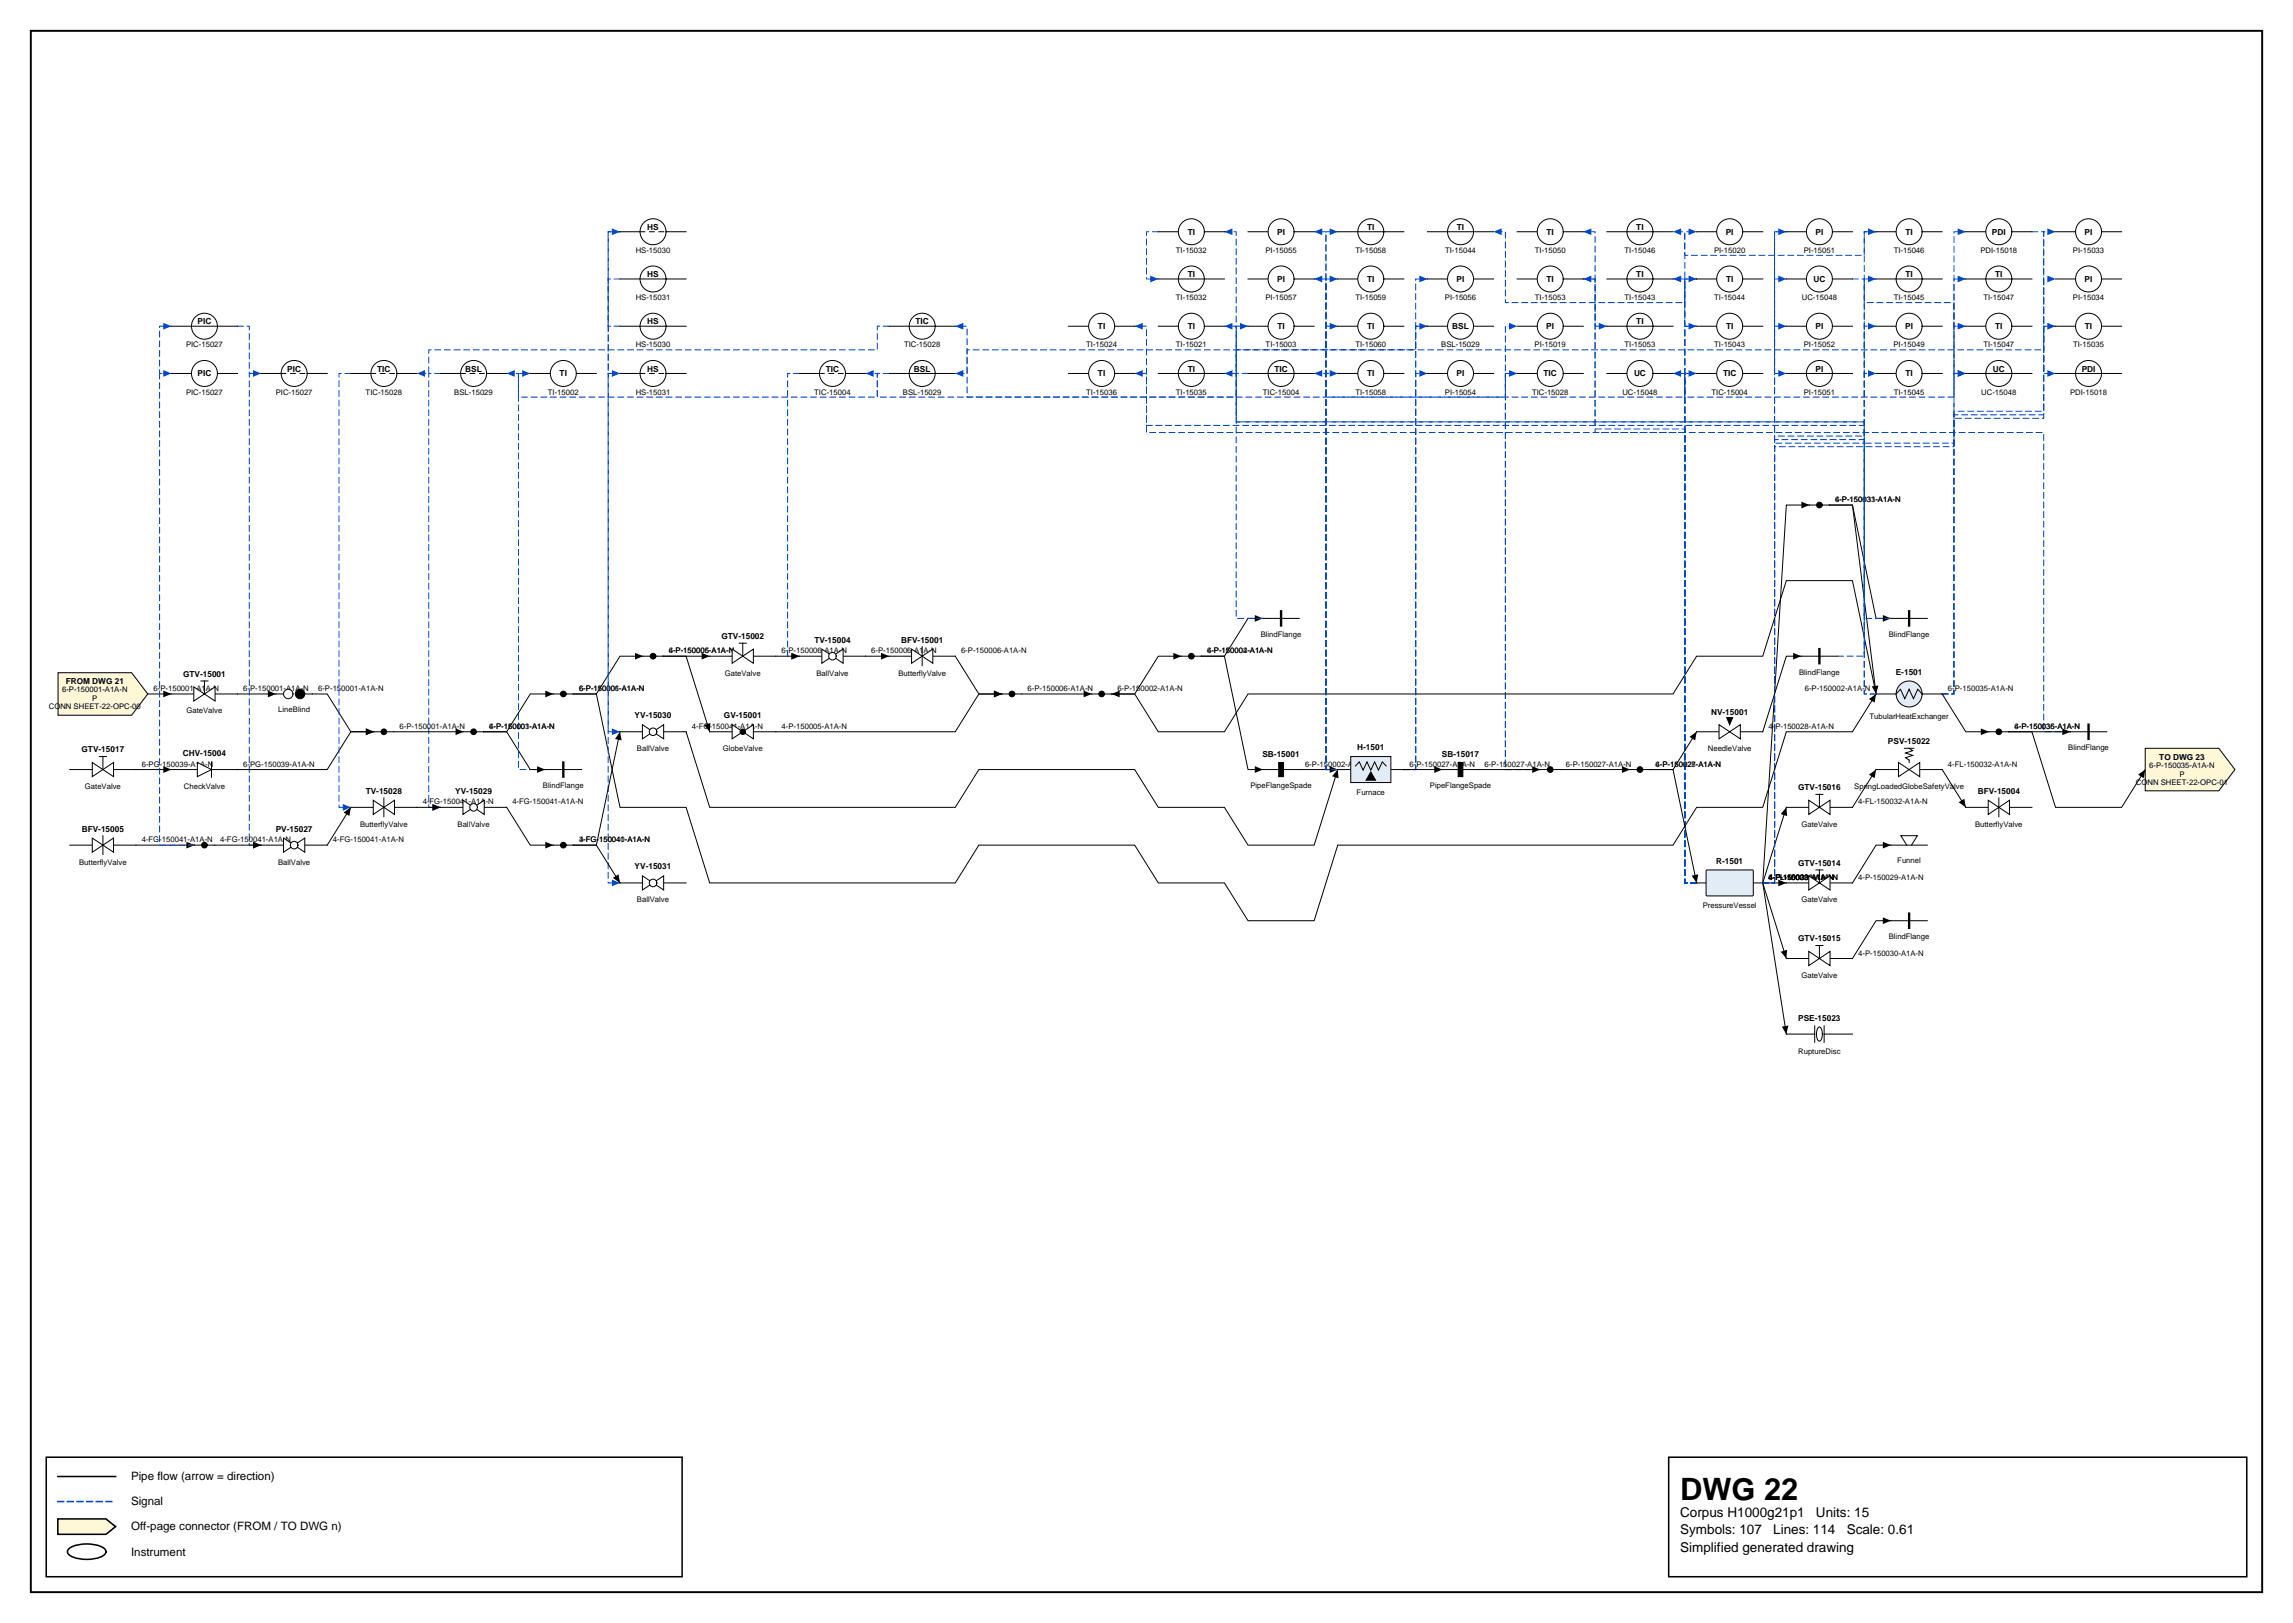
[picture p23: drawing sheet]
<svg xmlns="http://www.w3.org/2000/svg" width="420mm" height="297mm" viewBox="0 0 420 297" stroke-linecap="round" stroke-linejoin="round" font-family="sans-serif">
<defs><g id="words">
<text font-size="5.6" x="307.6" y="274.5">DWG 22</text>
<g font-size="2.5">
<text x="307.6" y="277.6">Corpus H1000g21p1</text>
<text x="307.6" y="280.8">Symbols: 107</text>
<text x="324.6" y="280.8">Lines: 114</text>
<text x="332.5" y="277.6">Units: 15</text>
<text x="338.1" y="280.8">Scale: 0.61</text>
<text x="307.6" y="284">Simplified generated drawing</text>
</g>
<g font-size="2.1">
<text x="24" y="270.9">Pipe flow (arrow = direction)</text>
<text x="24" y="275.5">Signal</text>
<text x="24" y="280.1">Off-page connector (FROM / TO DWG n)</text>
<text x="24" y="284.7">Instrument</text>
</g>
<g font-size="1.5">
<text x="118.5" y="42.1">HS</text>
<text x="217.4" y="42.9">TI</text>
<text x="233.8" y="42.9">PI</text>
<text x="250.3" y="42.1">TI</text>
<text x="266.7" y="42.1">TI</text>
<text x="283.1" y="42.9">TI</text>
<text x="299.6" y="42.1">TI</text>
<text x="316" y="42.9">PI</text>
<text x="332.4" y="42.9">PI</text>
<text x="348.9" y="42.9">TI</text>
<text x="364.7" y="42.9">PDI</text>
<text x="381.7" y="42.9">PI</text>
<text x="118.5" y="50.7">HS</text>
<text x="217.4" y="50.7">TI</text>
<text x="233.8" y="51.6">PI</text>
<text x="250.3" y="51.6">TI</text>
<text x="266.7" y="51.6">PI</text>
<text x="283.1" y="51.6">TI</text>
<text x="299.6" y="50.7">TI</text>
<text x="316" y="51.6">TI</text>
<text x="332" y="51.6">UC</text>
<text x="348.9" y="50.7">TI</text>
<text x="365.3" y="50.7">TI</text>
<text x="381.7" y="51.6">PI</text>
<text x="36.2" y="59.4">PIC</text>
<text x="118.5" y="59.4">HS</text>
<text x="167.6" y="59.4">TIC</text>
<text x="299.6" y="59.4">TI</text>
<text x="201" y="60.2">TI</text>
<text x="217.4" y="60.2">TI</text>
<text x="233.9" y="60.2">TI</text>
<text x="250.3" y="60.2">TI</text>
<text x="265.9" y="60.2">BSL</text>
<text x="283.1" y="60.2">PI</text>
<text x="316" y="60.2">TI</text>
<text x="332.4" y="60.2">PI</text>
<text x="348.8" y="60.2">PI</text>
<text x="365.3" y="60.2">TI</text>
<text x="381.7" y="60.2">TI</text>
<text x="36.2" y="68.9">PIC</text>
<text x="52.6" y="68">PIC</text>
<text x="69.1" y="68">TIC</text>
<text x="85.2" y="68">BSL</text>
<text x="102.5" y="68.9">TI</text>
<text x="118.5" y="68">HS</text>
<text x="151.2" y="68">TIC</text>
<text x="167.3" y="68">BSL</text>
<text x="201" y="68.9">TI</text>
<text x="217.4" y="68">TI</text>
<text x="233.3" y="68">TIC</text>
<text x="250.3" y="68.9">TI</text>
<text x="266.7" y="68.9">PI</text>
<text x="282.6" y="68.9">TIC</text>
<text x="299.2" y="68.9">UC</text>
<text x="315.5" y="68.9">TIC</text>
<text x="332.4" y="68">PI</text>
<text x="348.9" y="68.9">TI</text>
<text x="364.9" y="68">UC</text>
<text x="381.1" y="68">PDI</text>
<text x="132.1" y="117">GTV-15002</text>
<text x="149.1" y="117.6">TV-15004</text>
<text x="165" y="117.6">BFV-15001</text>
<text x="12" y="125.2">FROM DWG 21</text>
<text x="33.5" y="123.9">GTV-15001</text>
<text x="347.1" y="123.5">E-1501</text>
<text x="116.2" y="131.5">YV-15030</text>
<text x="132.5" y="131.5">GV-15001</text>
<text x="313.3" y="130.8">NV-15001</text>
<text x="14.9" y="137.7">GTV-15017</text>
<text x="248.5" y="137.3">H-1501</text>
<text x="345.7" y="136.2">PSV-15022</text>
<text x="33.5" y="138.4">CHV-15004</text>
<text x="231.1" y="138.6">SB-15001</text>
<text x="264" y="138.6">SB-15017</text>
<text x="395.3" y="139">TO DWG 23</text>
<text x="67" y="145.3">TV-15028</text>
<text x="83.3" y="145.3">YV-15029</text>
<text x="329.2" y="144.6">GTV-15016</text>
<text x="362.1" y="145.3">BFV-15004</text>
<text x="15" y="152.2">BFV-15005</text>
<text x="50.5" y="152.2">PV-15027</text>
<text x="116.2" y="159.1">YV-15031</text>
<text x="314.2" y="158">R-1501</text>
<text x="329.2" y="158.5">GTV-15014</text>
<text x="329.2" y="172.3">GTV-15015</text>
<text x="329.2" y="186.8">PSE-15023</text>
</g>
<g font-size="1.4">
<text x="116.4" y="46.3">HS-15030</text>
<text x="215.3" y="46.3">TI-15032</text>
<text x="231.7" y="46.3">PI-15055</text>
<text x="248.1" y="46.3">TI-15058</text>
<text x="264.6" y="46.3">TI-15044</text>
<text x="281" y="46.3">TI-15050</text>
<text x="297.4" y="46.3">TI-15046</text>
<text x="313.8" y="46.3">PI-15020</text>
<text x="330.2" y="46.3">PI-15051</text>
<text x="346.7" y="46.3">TI-15046</text>
<text x="362.6" y="46.3">PDI-15018</text>
<text x="379.5" y="46.3">PI-15033</text>
<text x="116.4" y="54.9">HS-15031</text>
<text x="215.3" y="54.9">TI-15032</text>
<text x="231.7" y="54.9">PI-15057</text>
<text x="248.1" y="54.9">TI-15059</text>
<text x="264.5" y="54.9">PI-15056</text>
<text x="281" y="54.9">TI-15053</text>
<text x="297.4" y="54.9">TI-15043</text>
<text x="313.8" y="54.9">TI-15044</text>
<text x="329.9" y="54.9">UC-15048</text>
<text x="346.7" y="54.9">TI-15045</text>
<text x="363.1" y="54.9">TI-15047</text>
<text x="379.5" y="54.9">PI-15034</text>
<text x="34.1" y="63.6">PIC-15027</text>
<text x="116.4" y="63.6">HS-15030</text>
<text x="165.5" y="63.6">TIC-15028</text>
<text x="198.9" y="63.6">TI-15024</text>
<text x="215.3" y="63.6">TI-15021</text>
<text x="231.7" y="63.6">TI-15003</text>
<text x="248.1" y="63.6">TI-15060</text>
<text x="263.9" y="63.6">BSL-15029</text>
<text x="281" y="63.6">PI-15019</text>
<text x="297.4" y="63.6">TI-15053</text>
<text x="313.8" y="63.6">TI-15043</text>
<text x="330.2" y="63.6">PI-15052</text>
<text x="346.7" y="63.6">PI-15049</text>
<text x="363.1" y="63.6">TI-15047</text>
<text x="379.6" y="63.6">TI-15035</text>
<text x="34.1" y="72.2">PIC-15027</text>
<text x="50.5" y="72.2">PIC-15027</text>
<text x="66.9" y="72.2">TIC-15028</text>
<text x="83.2" y="72.2">BSL-15029</text>
<text x="100.3" y="72.2">TI-15002</text>
<text x="116.4" y="72.2">HS-15031</text>
<text x="149.1" y="72.2">TIC-15004</text>
<text x="165.3" y="72.2">BSL-15029</text>
<text x="198.9" y="72.2">TI-15036</text>
<text x="215.3" y="72.2">TI-15035</text>
<text x="231.2" y="72.2">TIC-15004</text>
<text x="248.1" y="72.2">TI-15058</text>
<text x="264.5" y="72.2">PI-15054</text>
<text x="280.5" y="72.2">TIC-15028</text>
<text x="297" y="72.2">UC-15048</text>
<text x="313.3" y="72.2">TIC-15004</text>
<text x="330.2" y="72.2">PI-15051</text>
<text x="346.7" y="72.2">TI-15045</text>
<text x="362.7" y="72.2">UC-15048</text>
<text x="379" y="72.2">PDI-15018</text>
<text x="336" y="91.9">6-P-150033-A1A-N</text>
<text x="336" y="91.9">4-P-150031-A1A-N</text>
<text x="122.4" y="119.6">4-P-150005-A1A-N</text>
<text x="122.4" y="119.6">6-P-150006-A1A-N</text>
<text x="143.1" y="119.6">6-P-150006-A1A-N</text>
<text x="159.5" y="119.6">6-P-150006-A1A-N</text>
<text x="175.9" y="119.6">6-P-150006-A1A-N</text>
<text x="221" y="119.6">6-P-150002-A1A-N</text>
<text x="221" y="119.6">4-P-150004-A1A-N</text>
<text x="230.8" y="116.5">BlindFlange</text>
<text x="345.8" y="116.5">BlindFlange</text>
<text x="132.7" y="123.7">GateValve</text>
<text x="149.5" y="123.7">BallValve</text>
<text x="164.5" y="123.7">ButterflyValve</text>
<text x="329.4" y="123.4">BlindFlange</text>
<text x="8.9" y="129.8">CONN SHEET-22-OPC-00</text>
<text x="11.4" y="126.7">6-P-150001-A1A-N</text>
<text x="16.9" y="128.3">P</text>
<text x="28.1" y="126.5">6-P-150001-A1A-N</text>
<text x="34.1" y="130.6">GateValve</text>
<text x="44.5" y="126.5">6-P-150001-A1A-N</text>
<text x="51" y="130.4">LineBlind</text>
<text x="58.2" y="126.5">6-P-150001-A1A-N</text>
<text x="106" y="126.5">6-P-150006-A1A-N</text>
<text x="106" y="126.5">6-P-150001-A1A-N</text>
<text x="188.1" y="126.5">6-P-150006-A1A-N</text>
<text x="204.6" y="126.5">6-P-150002-A1A-N</text>
<text x="330.4" y="126.5">6-P-150002-A1A-N</text>
<text x="342.3" y="131.7">TubularHeatExchanger</text>
<text x="356.6" y="126.5">6-P-150035-A1A-N</text>
<text x="73.2" y="133.4">6-P-150001-A1A-N</text>
<text x="89.6" y="133.4">6-P-150001-A1A-N</text>
<text x="89.6" y="133.4">4-P-150003-A1A-N</text>
<text x="116.6" y="137.5">BallValve</text>
<text x="126.7" y="133.4">4-FG-150041-A1A-N</text>
<text x="132.3" y="137.5">GlobeValve</text>
<text x="143.1" y="133.4">4-P-150005-A1A-N</text>
<text x="312.7" y="137.5">NeedleValve</text>
<text x="323.8" y="133.4">4-P-150028-A1A-N</text>
<text x="368.8" y="133.4">6-P-150035-A1A-N</text>
<text x="368.8" y="133.4">4-P-150036-A1A-N</text>
<text x="378.7" y="137.3">BlindFlange</text>
<text x="26" y="140.3">6-PG-150039-A1A-N</text>
<text x="44.5" y="140.3">6-PG-150039-A1A-N</text>
<text x="238.9" y="140.3">6-P-150002-A1A-N</text>
<text x="258.1" y="140.3">6-P-150027-A1A-N</text>
<text x="271.8" y="140.3">6-P-150027-A1A-N</text>
<text x="286.7" y="140.3">6-P-150027-A1A-N</text>
<text x="303.1" y="140.3">6-P-150027-A1A-N</text>
<text x="303.1" y="140.3">4-P-150028-A1A-N</text>
<text x="356.6" y="140.3">4-FL-150032-A1A-N</text>
<text x="391.1" y="143.7">CONN SHEET-22-OPC-01</text>
<text x="393.5" y="140.6">6-P-150035-A1A-N</text>
<text x="399" y="142.1">P</text>
<text x="15.5" y="144.4">GateValve</text>
<text x="33.7" y="144.4">CheckValve</text>
<text x="77.4" y="147.2">4-FG-150041-A1A-N</text>
<text x="93.8" y="147.2">4-FG-150041-A1A-N</text>
<text x="99.4" y="144.2">BlindFlange</text>
<text x="228.9" y="144.2">PipeFlangeSpade</text>
<text x="248.4" y="145.5">Furnace</text>
<text x="261.8" y="144.2">PipeFlangeSpade</text>
<text x="339.5" y="144.4">SpringLoadedGlobeSafetyValve</text>
<text x="340.2" y="147.2">4-FL-150032-A1A-N</text>
<text x="26" y="154.1">4-FG-150041-A1A-N</text>
<text x="40.3" y="154.1">4-FG-150041-A1A-N</text>
<text x="61" y="154.1">4-FG-150041-A1A-N</text>
<text x="65.9" y="151.3">ButterflyValve</text>
<text x="83.8" y="151.3">BallValve</text>
<text x="106" y="154.1">3-FG-150040-A1A-N</text>
<text x="106" y="154.1">4-FG-150041-A1A-N</text>
<text x="329.8" y="151.3">GateValve</text>
<text x="361.6" y="151.3">ButterflyValve</text>
<text x="14.5" y="158.2">ButterflyValve</text>
<text x="50.9" y="158.2">BallValve</text>
<text x="323.8" y="161.1">4-P-150029-A1A-N</text>
<text x="323.8" y="161.1">6-P-150033-A1A-N</text>
<text x="323.8" y="161.1">4-FL-150034-A1A-N</text>
<text x="323.8" y="161.1">4-FL-150032-A1A-N</text>
<text x="323.8" y="161.1">4-P-150030-A1A-N</text>
<text x="340.2" y="161.1">4-P-150029-A1A-N</text>
<text x="347.4" y="158">Funnel</text>
<text x="116.6" y="165.2">BallValve</text>
<text x="311.7" y="166.2">PressureVessel</text>
<text x="329.8" y="165.2">GateValve</text>
<text x="345.8" y="171.9">BlindFlange</text>
<text x="329.8" y="179">GateValve</text>
<text x="340.2" y="174.9">4-P-150030-A1A-N</text>
<text x="329.2" y="192.8">RuptureDisc</text>
</g>
</g></defs>
<path d="M5.6 5.6h408.6v285.8h-408.6z" fill="none" stroke="#000" stroke-width=".35"/>
<path d="M8.5 266.7h116.4v21.9h-116.4zM10.6 270.2h10.6M305.5 266.7h105.8v21.9h-105.8z" fill="none" stroke="#000" stroke-width=".28"/>
<path d="M10.6 274.8h10.6" fill="none" stroke="#0046c8" stroke-width=".28" stroke-dasharray="1.1 .7"/>
<path d="M10.6 278h8.8l1.8 1.4-1.8 1.4h-8.8z" fill="#fff7d6" stroke="#000" stroke-width=".28"/>
<path d="M12.7 283.4a6.7 6.7 0 0 1 6.3 0 .72 .72 0 0 1 0 1.2 6.7 6.7 0 0 1-6.3 0 .72 .72 0 0 1 0-1.2z" fill="none" stroke="#000" stroke-width=".28"/>
<path d="M244.9 68.4h-2.1v-26h2.1" fill="none" stroke="#0046c8" stroke-width=".18" stroke-dasharray="1.1 .7"/>
<path d="M243.4 41.8l1.5 .6-1.5 .6z" fill="#0046c8"/>
<path d="M310.6 68.4h-2.1v4.3h-65.7v-4.3h-2.2" fill="none" stroke="#0046c8" stroke-width=".18" stroke-dasharray="1.1 .7"/>
<path d="M240.6 68.4l1.5-.7v1.3z" fill="#0046c8"/>
<path d="M376.3 59.7h-2.1v4.3h-147.9v4.4h-2.1" fill="none" stroke="#0046c8" stroke-width=".18" stroke-dasharray="1.1 .7"/>
<path d="M224.2 68.4l1.5-.7v1.3z" fill="#0046c8"/>
<path d="M310.6 59.7h-2.1v-8.6h-2.2" fill="none" stroke="#0046c8" stroke-width=".18" stroke-dasharray="1.1 .7"/>
<path d="M306.3 51.1l1.5-.7v1.3z" fill="#0046c8"/>
<path d="M310.6 161.6h-2.1v-93.2h2.1" fill="none" stroke="#0046c8" stroke-width=".18" stroke-dasharray="1.1 .7"/>
<path d="M309.1 67.7l1.5 .7-1.5 .6z" fill="#0046c8"/>
<path d="M310.6 161.6h-2.1v-101.9h2.1" fill="none" stroke="#0046c8" stroke-width=".18" stroke-dasharray="1.1 .7"/>
<path d="M309.1 59.1l1.5 .6-1.5 .6z" fill="#0046c8"/>
<path d="M310.6 161.6h-2.1v-110.5h2.1" fill="none" stroke="#0046c8" stroke-width=".18" stroke-dasharray="1.1 .7"/>
<path d="M309.1 50.4l1.5 .7-1.5 .6z" fill="#0046c8"/>
<path d="M322.7 161.6h4.3" fill="none" stroke="#000" stroke-width=".18"/>
<path d="M325.6 161l1.4 .6-1.4 .6z" fill="#000"/>
<path d="M310.6 161.6h-2.1v-119.2h2.1" fill="none" stroke="#0046c8" stroke-width=".18" stroke-dasharray="1.1 .7"/>
<path d="M309.1 41.8l1.5 .6-1.5 .6z" fill="#0046c8"/>
<path d="M331.3 92.4h-4.3l-4.3 69.2" fill="none" stroke="#000" stroke-width=".18"/>
<path d="M329.8 91.8l1.5 .6-1.5 .6z" fill="#000"/>
<path d="M310.6 161.6h-2.1v-93.2h-2.2" fill="none" stroke="#0046c8" stroke-width=".18" stroke-dasharray="1.1 .7"/>
<path d="M306.3 68.4l1.5-.7v1.3z" fill="#0046c8"/>
<path d="M322.7 161.6l4.3 27.7" fill="none" stroke="#000" stroke-width=".18"/>
<path d="M326.2 187.9l1.2-.2-.4 1.6z" fill="#000"/>
<path d="M322.7 161.6h2.2v-101.9h2.1" fill="none" stroke="#0046c8" stroke-width=".18" stroke-dasharray="1.1 .7"/>
<path d="M325.6 59.1l1.4 .6-1.4 .6z" fill="#0046c8"/>
<path d="M322.7 161.6h2.2v-110.5h2.1" fill="none" stroke="#0046c8" stroke-width=".18" stroke-dasharray="1.1 .7"/>
<path d="M325.6 50.4l1.4 .7-1.4 .6z" fill="#0046c8"/>
<path d="M322.7 161.6h2.2v-119.2h2.1" fill="none" stroke="#0046c8" stroke-width=".18" stroke-dasharray="1.1 .7"/>
<path d="M325.6 41.8l1.4 .6-1.4 .6z" fill="#0046c8"/>
<path d="M310.6 161.6h-2.1v-83.1h-16.5v-27.4h-2.1" fill="none" stroke="#0046c8" stroke-width=".18" stroke-dasharray="1.1 .7"/>
<path d="M289.9 51.1l1.5-.7v1.3z" fill="#0046c8"/>
<path d="M310.6 161.6h-2.1v-82.4h-16.5v-36.8h-2.1" fill="none" stroke="#0046c8" stroke-width=".18" stroke-dasharray="1.1 .7"/>
<path d="M289.9 42.4l1.5-.6v1.2z" fill="#0046c8"/>
<path d="M327 147.8l-4.3 13.8" fill="none" stroke="#000" stroke-width=".18"/>
<path d="M327 147.8l.2 1.6-1.2-.4z" fill="#000"/>
<path d="M322.7 161.6h2.2v-81.8h16.4v-11.4h2.2" fill="none" stroke="#0046c8" stroke-width=".18" stroke-dasharray="1.1 .7"/>
<path d="M342 67.7l1.5 .7-1.5 .6z" fill="#0046c8"/>
<path d="M322.7 161.6h2.2v-81.1h16.4v-20.8h2.2" fill="none" stroke="#0046c8" stroke-width=".18" stroke-dasharray="1.1 .7"/>
<path d="M342 59.1l1.5 .6-1.5 .6z" fill="#0046c8"/>
<path d="M322.7 161.6h2.2v-80.5h16.4v-38.7h2.2" fill="none" stroke="#0046c8" stroke-width=".18" stroke-dasharray="1.1 .7"/>
<path d="M342 41.8l1.5 .6-1.5 .6z" fill="#0046c8"/>
<path d="M322.7 161.6l4.3 13.8" fill="none" stroke="#000" stroke-width=".18"/>
<path d="M326 174.2l1.2-.4-.2 1.6z" fill="#000"/>
<path d="M322.7 161.6h2.2v-79.9h32.8v-22h2.2" fill="none" stroke="#0046c8" stroke-width=".18" stroke-dasharray="1.1 .7"/>
<path d="M358.4 59.1l1.5 .6-1.5 .6z" fill="#0046c8"/>
<path d="M57.2 127h2.7l4.3 6.9h4.3" fill="none" stroke="#000" stroke-width=".18"/>
<path d="M67 133.3l1.5 .6-1.5 .6z" fill="#000"/>
<path d="M310.6 51.1h-2.1v4.3h-32.9v-13h-2.2" fill="none" stroke="#0046c8" stroke-width=".18" stroke-dasharray="1.1 .7"/>
<path d="M273.4 42.4l1.5-.6v1.2z" fill="#0046c8"/>
<path d="M146.4 68.4h-2.2v51.7h2.2" fill="none" stroke="#0046c8" stroke-width=".18" stroke-dasharray="1.1 .7"/>
<path d="M144.9 119.5l1.5 .6-1.5 .6z" fill="#0046c8"/>
<path d="M346.2 113.2h-2.7l-4.4-20.8h-4.2h4.2l4.4 34.6M27.1 127h4.3M43.5 127h7M174.9 120.1l4.3 6.9h4.2h-4.2l-4.3 6.9h-32.9M346.2 154.7h-2.7l-4.4 6.9" fill="none" stroke="#000" stroke-width=".18"/>
<path d="M344.7 112.6l1.5 .6-1.5 .6zM29.9 126.4l1.5 .6-1.5 .6zM49 126.4l1.5 .6-1.5 .6zM182 126.4l1.4 .6-1.4 .6zM342.7 125.6l1.2-.1-.4 1.5zM344.7 154.1l1.5 .6-1.5 .6z" fill="#000"/>
<path d="M306.3 68.4h2.2v4.3h49.2v-4.3h2.2" fill="none" stroke="#0046c8" stroke-width=".18" stroke-dasharray="1.1 .7"/>
<path d="M358.4 67.7l1.5 .7-1.5 .6z" fill="#0046c8"/>
<path d="M285.6 140.8h12.8" fill="none" stroke="#000" stroke-width=".18"/>
<path d="M297 140.2l1.4 .6-1.4 .7z" fill="#000"/>
<path d="M282 140.8h-6.4v-72.4h2.2" fill="none" stroke="#0046c8" stroke-width=".18" stroke-dasharray="1.1 .7"/>
<path d="M276.3 67.7l1.5 .7-1.5 .6z" fill="#0046c8"/>
<path d="M282 140.8h-6.4v-81.1h2.2" fill="none" stroke="#0046c8" stroke-width=".18" stroke-dasharray="1.1 .7"/>
<path d="M276.3 59.1l1.5 .6-1.5 .6z" fill="#0046c8"/>
<path d="M117.7 120.1h-4.2l-4.3 6.9h-4.3h4.3l4.3 20.8h12.1l4.3 13.8h45l4.3-6.9h28.5l4.4 6.9h12.1l4.3 6.9h12.1l4.3-13.8h61.4l4.3-6.9h12.1l4.3-13.9h12.1l4.4-6.9M64.2 147.8l-4.3 6.9" fill="none" stroke="#000" stroke-width=".18"/>
<path d="M116.3 119.5l1.4 .6-1.4 .6zM342.2 127.9l1.3-.9-.3 1.6zM62.9 148.7l1.3-.9-.2 1.5z" fill="#000"/>
<path d="M80.7 68.4h-2.2v79.4h2.2" fill="none" stroke="#0046c8" stroke-width=".18" stroke-dasharray="1.1 .7"/>
<path d="M79.2 147.1l1.5 .7-1.5 .6z" fill="#0046c8"/>
<path d="M162.8 68.4h-2.2v4.3h-65.7v-4.3h-2.1" fill="none" stroke="#0046c8" stroke-width=".18" stroke-dasharray="1.1 .7"/>
<path d="M92.8 68.4l1.4-.7v1.3z" fill="#0046c8"/>
<path d="M228.5 68.4h-2.2v4.3h-65.7v-4.3h-2.1" fill="none" stroke="#0046c8" stroke-width=".18" stroke-dasharray="1.1 .7"/>
<path d="M158.5 68.4l1.4-.7v1.3z" fill="#0046c8"/>
<path d="M310.6 133.9l-4.3 6.9h-4.2h4.2l4.3 20.8" fill="none" stroke="#000" stroke-width=".18"/>
<path d="M309.3 134.9l1.3-1-.2 1.6zM309.7 160.3l1.2-.3-.3 1.6z" fill="#000"/>
<path d="M113.5 68.4h-2.2v93.2h2.2" fill="none" stroke="#0046c8" stroke-width=".18" stroke-dasharray="1.1 .7"/>
<path d="M112 161l1.5 .6-1.5 .6z" fill="#0046c8"/>
<path d="M47.8 68.4h-2.2v86.3h2.2" fill="none" stroke="#0046c8" stroke-width=".18" stroke-dasharray="1.1 .7"/>
<path d="M46.3 154.1l1.5 .6-1.5 .6z" fill="#0046c8"/>
<path d="M72.1 133.9h12.8M129.9 120.1h-8.5h4.2l4.3 13.8" fill="none" stroke="#000" stroke-width=".18"/>
<path d="M83.4 133.3l1.5 .6-1.5 .6zM128.9 132.7l1.2-.4-.2 1.6zM128.5 119.5l1.4 .6-1.4 .6z" fill="#000"/>
<path d="M43.5 59.7h2.1v8.7h2.2" fill="none" stroke="#0046c8" stroke-width=".18" stroke-dasharray="1.1 .7"/>
<path d="M46.3 67.7l1.5 .7-1.5 .6z" fill="#0046c8"/>
<path d="M231.2 113.2h-2.7l-4.3 6.9h-4.3h4.3l4.3 20.7h2.7" fill="none" stroke="#000" stroke-width=".18"/>
<path d="M229.7 112.6l1.5 .6-1.5 .6zM229.7 140.2l1.5 .6-1.5 .7z" fill="#000"/>
<path d="M339.1 51.1h2.2v4.3h16.4v13h2.2" fill="none" stroke="#0046c8" stroke-width=".18" stroke-dasharray="1.1 .7"/>
<path d="M358.4 67.7l1.5 .7-1.5 .6z" fill="#0046c8"/>
<path d="M187.1 127h12.8M24.9 154.7h10.7" fill="none" stroke="#000" stroke-width=".18"/>
<path d="M198.4 126.4l1.5 .6-1.5 .6zM34.1 154.1l1.5 .6-1.5 .6z" fill="#000"/>
<path d="M372 42.4h2.2v26h2.1" fill="none" stroke="#0046c8" stroke-width=".18" stroke-dasharray="1.1 .7"/>
<path d="M374.8 67.7l1.5 .7-1.5 .6z" fill="#0046c8"/>
<path d="M277.8 68.4h-2.2v4.3h-98.5v-13h-2.2" fill="none" stroke="#0046c8" stroke-width=".18" stroke-dasharray="1.1 .7"/>
<path d="M174.9 59.7l1.5-.6v1.2z" fill="#0046c8"/>
<path d="M125.6 133.9l4.3 13.9h45l4.3-7h28.5l4.4 7h12.1l4.3 6.9h12.1l4.3-13.9M216.3 120.1h-4.2l-4.4 6.9h-4.2M355.6 140.8l4.3 7" fill="none" stroke="#000" stroke-width=".18"/>
<path d="M214.8 119.5l1.5 .6-1.5 .6zM244.9 140.8l.2 1.6-1.2-.3zM358.6 146.8l1-.6 .3 1.6z" fill="#000"/>
<path d="M327 42.4h-2.1v26h2.1" fill="none" stroke="#0046c8" stroke-width=".18" stroke-dasharray="1.1 .7"/>
<path d="M325.6 67.7l1.4 .7-1.4 .6z" fill="#0046c8"/>
<path d="M113.5 59.7h-2.2v-17.3h2.2" fill="none" stroke="#0046c8" stroke-width=".18" stroke-dasharray="1.1 .7"/>
<path d="M112 41.8l1.5 .6-1.5 .6z" fill="#0046c8"/>
<path d="M289.9 51.1h2.1v8.6h2.2" fill="none" stroke="#0046c8" stroke-width=".18" stroke-dasharray="1.1 .7"/>
<path d="M292.7 59.1l1.5 .6-1.5 .6z" fill="#0046c8"/>
<path d="M355.6 127h2.1v-51.7h16.5v-15.6h2.1" fill="none" stroke="#0046c8" stroke-width=".18" stroke-dasharray="1.1 .7"/>
<path d="M374.8 59.1l1.5 .6-1.5 .6z" fill="#0046c8"/>
<path d="M355.6 127h2.1v-51.1h16.5v-24.8h2.1" fill="none" stroke="#0046c8" stroke-width=".18" stroke-dasharray="1.1 .7"/>
<path d="M374.8 50.4l1.5 .7-1.5 .6z" fill="#0046c8"/>
<path d="M355.6 127h2.1v-50.4h16.5v-34.2h2.1" fill="none" stroke="#0046c8" stroke-width=".18" stroke-dasharray="1.1 .7"/>
<path d="M374.8 41.8l1.5 .6-1.5 .6z" fill="#0046c8"/>
<path d="M203.5 127h4.2l4.4 6.9h12.1l4.3-6.9h77.8l4.3-6.9h12.1l4.3-13.8h12.1l4.4 20.7" fill="none" stroke="#000" stroke-width=".18"/>
<path d="M203.5 127l1.5-.6v1.2z" fill="#000"/>
<path d="M343.5 127h-2.2v-49.8h-115v-34.8h-2.1" fill="none" stroke="#0046c8" stroke-width=".18" stroke-dasharray="1.1 .7"/>
<path d="M224.2 42.4l1.5-.6v1.2z" fill="#0046c8"/>
<path d="M355.6 127l4.3 6.9h4.2" fill="none" stroke="#000" stroke-width=".18"/>
<path d="M362.7 133.3l1.4 .6-1.4 .6z" fill="#000"/>
<path d="M343.5 127h-2.2v-49.1h-131.4v-9.5h-2.2" fill="none" stroke="#0046c8" stroke-width=".18" stroke-dasharray="1.1 .7"/>
<path d="M207.7 68.4l1.5-.7v1.3z" fill="#0046c8"/>
<path d="M68.5 133.9h-4.3l-4.3 6.9h-16.4M158.5 120.1h4.3M24.9 140.8h6.5M76.3 147.8h4.4M343.5 140.8l-4.4 7" fill="none" stroke="#000" stroke-width=".18"/>
<path d="M67 133.3l1.5 .6-1.5 .6zM161.3 119.5l1.5 .6-1.5 .6zM29.9 140.2l1.5 .6-1.5 .7zM79.2 147.1l1.5 .7-1.5 .6zM342.2 141.8l1.3-1-.3 1.6z" fill="#000"/>
<path d="M64.2 68.4h-2.1v79.4h2.1" fill="none" stroke="#0046c8" stroke-width=".18" stroke-dasharray="1.1 .7"/>
<path d="M62.7 147.1l1.5 .7-1.5 .6z" fill="#0046c8"/>
<path d="M261.3 59.7h-2.1v4.3h-82.1v4.4h-2.2" fill="none" stroke="#0046c8" stroke-width=".18" stroke-dasharray="1.1 .7"/>
<path d="M174.9 68.4l1.5-.7v1.3z" fill="#0046c8"/>
<path d="M142 120.1h4.4M237.9 140.8h7" fill="none" stroke="#000" stroke-width=".18"/>
<path d="M144.9 119.5l1.5 .6-1.5 .6zM243.4 140.2l1.5 .6-1.5 .7z" fill="#000"/>
<path d="M113.5 51.1h-2.2v17.3h2.2" fill="none" stroke="#0046c8" stroke-width=".18" stroke-dasharray="1.1 .7"/>
<path d="M112 67.7l1.5 .7-1.5 .6z" fill="#0046c8"/>
<path d="M162.8 59.7h-2.2v4.3h-82.1v4.4h-2.2" fill="none" stroke="#0046c8" stroke-width=".18" stroke-dasharray="1.1 .7"/>
<path d="M76.3 68.4l1.5-.7v1.3z" fill="#0046c8"/>
<path d="M31.4 68.4h-2.2v-8.7h2.2" fill="none" stroke="#0046c8" stroke-width=".18" stroke-dasharray="1.1 .7"/>
<path d="M29.9 59.1l1.5 .6-1.5 .6z" fill="#0046c8"/>
<path d="M343.5 68.4h-2.2v-17.3h2.2" fill="none" stroke="#0046c8" stroke-width=".18" stroke-dasharray="1.1 .7"/>
<path d="M342 50.4l1.5 .7-1.5 .6z" fill="#0046c8"/>
<path d="M379 133.9h-4.8v-54.7h-164.3v-19.5h-2.2" fill="none" stroke="#0046c8" stroke-width=".18" stroke-dasharray="1.1 .7"/>
<path d="M207.7 59.7l1.5-.6v1.2z" fill="#0046c8"/>
<path d="M113.5 133.9l-4.3 20.8h-4.3h4.3l4.3 6.9" fill="none" stroke="#000" stroke-width=".18"/>
<path d="M113.5 133.9l.3 1.6-1.2-.2zM112.2 160.7l1-.7 .3 1.6z" fill="#000"/>
<path d="M113.5 42.4h-2.2v91.5h2.2" fill="none" stroke="#0046c8" stroke-width=".18" stroke-dasharray="1.1 .7"/>
<path d="M112 133.3l1.5 .6-1.5 .6z" fill="#0046c8"/>
<path d="M99.8 140.8h-4.9v-72.4h2.2" fill="none" stroke="#0046c8" stroke-width=".18" stroke-dasharray="1.1 .7"/>
<path d="M95.6 67.7l1.5 .7-1.5 .6z" fill="#0046c8"/>
<path d="M343.5 42.4h-2.2v4.3h-32.8v-4.3h-2.2" fill="none" stroke="#0046c8" stroke-width=".18" stroke-dasharray="1.1 .7"/>
<path d="M306.3 42.4l1.5-.6v1.2z" fill="#0046c8"/>
<path d="M329.8 120.1h-2.8l-4.3 13.8" fill="none" stroke="#000" stroke-width=".18"/>
<path d="M328.3 119.5l1.5 .6-1.5 .6z" fill="#000"/>
<path d="M336.4 120.1h4.9v-39h16.4v-38.7h2.2" fill="none" stroke="#0046c8" stroke-width=".18" stroke-dasharray="1.1 .7"/>
<path d="M358.4 41.8l1.5 .6-1.5 .6z" fill="#0046c8"/>
<path d="M92.8 147.8l4.3 6.9h4.2M270.7 140.8h11.3" fill="none" stroke="#000" stroke-width=".18"/>
<path d="M99.8 154.1l1.5 .6-1.5 .6zM280.5 140.2l1.5 .6-1.5 .7z" fill="#000"/>
<path d="M212.1 42.4h-2.2v8.7h2.2" fill="none" stroke="#0046c8" stroke-width=".18" stroke-dasharray="1.1 .7"/>
<path d="M210.6 50.4l1.5 .7-1.5 .6z" fill="#0046c8"/>
<path d="M346.2 168.5h-2.7l-4.4 6.9" fill="none" stroke="#000" stroke-width=".18"/>
<path d="M344.7 167.9l1.5 .6-1.5 .6z" fill="#000"/>
<path d="M231.2 113.2h-4.9v-53.5h2.2" fill="none" stroke="#0046c8" stroke-width=".18" stroke-dasharray="1.1 .7"/>
<path d="M227 59.1l1.5 .6-1.5 .6z" fill="#0046c8"/>
<path d="M39.2 154.7h8.6" fill="none" stroke="#000" stroke-width=".18"/>
<path d="M46.3 154.1l1.5 .6-1.5 .6z" fill="#000"/>
<path d="M35.6 154.7h-6.4v-86.3h2.2" fill="none" stroke="#0046c8" stroke-width=".18" stroke-dasharray="1.1 .7"/>
<path d="M29.9 67.7l1.5 .7-1.5 .6z" fill="#0046c8"/>
<path d="M101.3 127h-4.2l-4.3 6.9h-4.3h4.3l4.3 6.9h2.7" fill="none" stroke="#000" stroke-width=".18"/>
<path d="M99.8 126.4l1.5 .6-1.5 .6zM98.3 140.2l1.5 .6-1.5 .7z" fill="#000"/>
<path d="M244.9 140.8h-2.1v-72.4h2.1" fill="none" stroke="#0046c8" stroke-width=".18" stroke-dasharray="1.1 .7"/>
<path d="M243.4 67.7l1.5 .7-1.5 .6z" fill="#0046c8"/>
<path d="M244.9 140.8h-2.1v-81.1h2.1" fill="none" stroke="#0046c8" stroke-width=".18" stroke-dasharray="1.1 .7"/>
<path d="M243.4 59.1l1.5 .6-1.5 .6z" fill="#0046c8"/>
<path d="M244.9 140.8h-2.1v-89.7h2.1" fill="none" stroke="#0046c8" stroke-width=".18" stroke-dasharray="1.1 .7"/>
<path d="M243.4 50.4l1.5 .7-1.5 .6z" fill="#0046c8"/>
<path d="M244.9 140.8h-2.1v-89.7h-2.2" fill="none" stroke="#0046c8" stroke-width=".18" stroke-dasharray="1.1 .7"/>
<path d="M240.6 51.1l1.5-.7v1.3z" fill="#0046c8"/>
<path d="M244.9 140.8h-2.1v-98.4h-2.2" fill="none" stroke="#0046c8" stroke-width=".18" stroke-dasharray="1.1 .7"/>
<path d="M240.6 42.4l1.5-.6v1.2z" fill="#0046c8"/>
<path d="M257 140.8h2.2v-72.4h2.1" fill="none" stroke="#0046c8" stroke-width=".18" stroke-dasharray="1.1 .7"/>
<path d="M259.9 67.7l1.4 .7-1.4 .6z" fill="#0046c8"/>
<path d="M257 140.8h2.2v-81.1h2.1" fill="none" stroke="#0046c8" stroke-width=".18" stroke-dasharray="1.1 .7"/>
<path d="M259.9 59.1l1.4 .6-1.4 .6z" fill="#0046c8"/>
<path d="M257 140.8h2.2v-89.7h2.1" fill="none" stroke="#0046c8" stroke-width=".18" stroke-dasharray="1.1 .7"/>
<path d="M259.9 50.4l1.4 .7-1.4 .6z" fill="#0046c8"/>
<path d="M257 140.8h7.1" fill="none" stroke="#000" stroke-width=".18"/>
<path d="M262.6 140.2l1.5 .6-1.5 .7z" fill="#000"/>
<path d="M346.2 113.2h-4.9v-36h-115v-17.5h-2.1" fill="none" stroke="#0046c8" stroke-width=".18" stroke-dasharray="1.1 .7"/>
<path d="M224.2 59.7l1.5-.6v1.2z" fill="#0046c8"/>
<path d="M359.9 59.7h-2.2v-8.6h2.2" fill="none" stroke="#0046c8" stroke-width=".18" stroke-dasharray="1.1 .7"/>
<path d="M358.4 50.4l1.5 .7-1.5 .6z" fill="#0046c8"/>
<path d="M244.9 68.4h3.7M253.3 68.4h3.7M379 133.9h-11.2h4.2l4.3 13.9h12.1l4.4-7" fill="none" stroke="#000" stroke-width=".18"/>
<path d="M377.6 133.3l1.4 .6-1.4 .6zM391.4 141.8l1.4-1-.3 1.6z" fill="#000"/>
<circle cx="251" cy="68.3" r="2.38" fill="#fff" stroke="#000" stroke-width=".18"/>
<path d="M310.6 68.4h3.7M319 68.4h3.7" fill="none" stroke="#000" stroke-width=".18"/>
<circle cx="316.7" cy="68.3" r="2.38" fill="#fff" stroke="#000" stroke-width=".18"/>
<path d="M376.3 59.7h3.7M384.8 59.7h3.6" fill="none" stroke="#000" stroke-width=".18"/>
<circle cx="382.4" cy="59.7" r="2.38" fill="#fff" stroke="#000" stroke-width=".18"/>
<path d="M310.6 59.7h3.7M319 59.7h3.7" fill="none" stroke="#000" stroke-width=".18"/>
<circle cx="316.7" cy="59.7" r="2.38" fill="#fff" stroke="#000" stroke-width=".18"/>
<path d="M310.6 161.6h1.7M321 161.6h1.7" fill="none" stroke="#000" stroke-width=".18"/>
<path d="M312.4 159.3h8.5v4.6h-8.5z" fill="#e2ecf7" stroke="#000" stroke-width=".18"/>
<path d="M50.5 127h1.4M55.8 127h1.4" fill="none" stroke="#000" stroke-width=".18"/>
<circle cx="52.8" cy="127" r=".87" fill="#fff" stroke="#000" stroke-width=".18"/>
<circle cx="54.9" cy="127" r=".86" fill="#000" stroke="#000" stroke-width=".18"/>
<path d="M244.9 59.7h3.7M253.3 59.7h3.7" fill="none" stroke="#000" stroke-width=".18"/>
<circle cx="251" cy="59.7" r="2.38" fill="#fff" stroke="#000" stroke-width=".18"/>
<path d="M310.6 51.1h3.7M319 51.1h3.7" fill="none" stroke="#000" stroke-width=".18"/>
<circle cx="316.7" cy="51.1" r="2.38" fill="#fff" stroke="#000" stroke-width=".18"/>
<path d="M146.4 68.4h3.6M154.8 68.4h3.7" fill="none" stroke="#000" stroke-width=".18"/>
<circle cx="152.4" cy="68.4" r="2.38" fill="#fff" stroke="#000" stroke-width=".18"/>
<path d="M150 68.4h.9M151.8 68.4h.8M153.5 68.4h.9M327 161.6h4.2M335 161.6h4.1" fill="none" stroke="#000" stroke-width=".18"/>
<path d="M331.2 160.3l3.8 2.6v-2.6l-3.8 2.6z" fill="#fff" stroke="#000" stroke-width=".18"/>
<path d="M162.8 120.1h4.1M170.8 120.1h4.1M332.5 159.2h1.2M333.1 159.2v2.4" fill="none" stroke="#000" stroke-width=".18"/>
<path d="M166.9 118.8l3.9 2.6v-2.6l-3.9 2.6z" fill="#fff" stroke="#000" stroke-width=".18"/>
<path d="M168.8 118.4v3.4M31.4 127h4.1M39.4 127h4.1" fill="none" stroke="#000" stroke-width=".18"/>
<path d="M35.5 125.7l3.9 2.6v-2.6l-3.9 2.6z" fill="#fff" stroke="#000" stroke-width=".18"/>
<path d="M36.8 124.6h1.3M37.4 124.6v2.4" fill="none" stroke="#000" stroke-width=".18"/>
<path d="M10.6 123.1h13.5l3 3.9-3 3.9h-13.5z" fill="#fff7d6" stroke="#000" stroke-width=".18"/>
<path d="M359.9 147.8h4.1M367.9 147.8h4.1" fill="none" stroke="#000" stroke-width=".18"/>
<path d="M364 146.5l3.9 2.6v-2.6l-3.9 2.6z" fill="#fff" stroke="#000" stroke-width=".18"/>
<path d="M310.6 42.4h3.7M319 42.4h3.7M366 146v3.5" fill="none" stroke="#000" stroke-width=".18"/>
<circle cx="316.7" cy="42.4" r="2.38" fill="#fff" stroke="#000" stroke-width=".18"/>
<path d="M129.9 133.9h4.1M137.9 133.9h4.1" fill="none" stroke="#000" stroke-width=".18"/>
<path d="M134 132.6l3.9 2.6v-2.6l-3.9 2.6z" fill="#fff" stroke="#000" stroke-width=".18"/>
<g fill="#000" stroke="#000" stroke-width=".18">
<circle cx="333.1" cy="92.4" r=".52"/>
<circle cx="136" cy="133.9" r=".5"/>
</g>
<path d="M294.2 68.4h3.7M302.6 68.4h3.7M331.3 92.4h3.6" fill="none" stroke="#000" stroke-width=".18"/>
<circle cx="300.2" cy="68.4" r="2.38" fill="#fff" stroke="#000" stroke-width=".18"/>
<path d="M294.2 59.7h3.7M302.6 59.7h3.7M282 140.8h3.6" fill="none" stroke="#000" stroke-width=".18"/>
<circle cx="283.8" cy="140.8" r=".52" fill="#000" stroke="#000" stroke-width=".18"/>
<circle cx="300.2" cy="59.7" r="2.38" fill="#fff" stroke="#000" stroke-width=".18"/>
<path d="M297.9 59.7h4.7M376.3 51.1h3.7M384.8 51.1h3.6" fill="none" stroke="#000" stroke-width=".18"/>
<circle cx="382.4" cy="51.1" r="2.38" fill="#fff" stroke="#000" stroke-width=".18"/>
<path d="M47.8 154.7h4.1M55.8 154.7h4.1" fill="none" stroke="#000" stroke-width=".18"/>
<g fill="#fff" stroke="#000" stroke-width=".18">
<path d="M51.9 153.4l3.9 2.6v-2.6l-3.9 2.6z"/>
<circle cx="53.9" cy="154.7" r=".69"/>
</g>
<path d="M101.3 127h3.6" fill="none" stroke="#000" stroke-width=".18"/>
<circle cx="103.1" cy="127" r=".52" fill="#000" stroke="#000" stroke-width=".18"/>
<path d="M392.8 137h13.4l3 3.8-3 3.9h-13.4z" fill="#fff7d6" stroke="#000" stroke-width=".18"/>
<path d="M80.7 68.4h3.6M89.1 68.4h3.7" fill="none" stroke="#000" stroke-width=".18"/>
<circle cx="86.7" cy="68.4" r="2.38" fill="#fff" stroke="#000" stroke-width=".18"/>
<path d="M84.3 68.4h.9M86.1 68.4h.8M87.8 68.4h.9M162.8 68.4h3.7M171.2 68.4h3.7" fill="none" stroke="#000" stroke-width=".18"/>
<circle cx="168.8" cy="68.3" r="2.38" fill="#fff" stroke="#000" stroke-width=".18"/>
<path d="M166.5 68.4h4.7M228.5 68.4h3.7M236.9 68.4h3.7" fill="none" stroke="#000" stroke-width=".18"/>
<circle cx="234.5" cy="68.4" r="2.38" fill="#fff" stroke="#000" stroke-width=".18"/>
<path d="M376.3 42.4h3.7M384.8 42.4h3.6M232.2 68.4h4.7" fill="none" stroke="#000" stroke-width=".18"/>
<circle cx="382.4" cy="42.4" r="2.38" fill="#fff" stroke="#000" stroke-width=".18"/>
<path d="M244.9 51.1h3.7M253.3 51.1h3.7M298.4 140.8h3.7" fill="none" stroke="#000" stroke-width=".18"/>
<circle cx="300.2" cy="140.8" r=".52" fill="#000" stroke="#000" stroke-width=".18"/>
<circle cx="251" cy="51.1" r="2.38" fill="#fff" stroke="#000" stroke-width=".18"/>
<path d="M294.2 51.1h3.7M302.6 51.1h3.7M327 189.3h5.2M332.2 187.7v3.1M332.9 188.1l.2-.1a1.83 1.83 0 0 1 0 2.6 1.88 1.88 0 0 1-.2-2.5zM334 189.3h5.1M334 187.7v3.1" fill="none" stroke="#000" stroke-width=".18"/>
<circle cx="300.2" cy="51.1" r="2.38" fill="#fff" stroke="#000" stroke-width=".18"/>
<path d="M297.9 51.1h4.7M113.5 68.4h3.7M121.9 68.4h3.7" fill="none" stroke="#000" stroke-width=".18"/>
<circle cx="119.6" cy="68.4" r="2.38" fill="#fff" stroke="#000" stroke-width=".18"/>
<path d="M47.8 68.4h3.7M56.2 68.4h3.7M117.2 68.4h.8M118.9 68.4h.9M120.6 68.4h.9" fill="none" stroke="#000" stroke-width=".18"/>
<circle cx="53.9" cy="68.4" r="2.38" fill="#fff" stroke="#000" stroke-width=".18"/>
<path d="M51.5 68.4h.8M53.2 68.4h.9M54.9 68.4h.9M117.7 120.1h3.7M113.5 161.6h4.1M121.5 161.6h4.1" fill="none" stroke="#000" stroke-width=".18"/>
<circle cx="119.6" cy="120.1" r=".52" fill="#000" stroke="#000" stroke-width=".18"/>
<g fill="#fff" stroke="#000" stroke-width=".18">
<path d="M117.6 160.3l3.9 2.6v-2.6l-3.9 2.6z"/>
<circle cx="119.6" cy="161.6" r=".69"/>
</g>
<path d="M212.1 68.4h3.6M220.5 68.4h3.7M68.5 133.9h3.6" fill="none" stroke="#000" stroke-width=".18"/>
<circle cx="70.3" cy="133.9" r=".52" fill="#000" stroke="#000" stroke-width=".18"/>
<circle cx="218.1" cy="68.4" r="2.38" fill="#fff" stroke="#000" stroke-width=".18"/>
<path d="M31.4 59.7h3.7M39.8 59.7h3.7M215.7 68.4h4.8" fill="none" stroke="#000" stroke-width=".18"/>
<circle cx="37.4" cy="59.7" r="2.38" fill="#fff" stroke="#000" stroke-width=".18"/>
<path d="M35.1 59.7h4.7M294.2 42.4h3.7M302.6 42.4h3.7" fill="none" stroke="#000" stroke-width=".18"/>
<circle cx="300.2" cy="42.4" r="2.38" fill="#fff" stroke="#000" stroke-width=".18"/>
<path d="M297.9 42.4h4.7M327 68.4h3.7M335.5 68.4h3.6M216.3 120.1h3.6" fill="none" stroke="#000" stroke-width=".18"/>
<circle cx="218.1" cy="120.1" r=".52" fill="#000" stroke="#000" stroke-width=".18"/>
<circle cx="333.1" cy="68.4" r="2.38" fill="#fff" stroke="#000" stroke-width=".18"/>
<path d="M244.9 42.4h3.7M253.3 42.4h3.7M330.7 68.4h4.8" fill="none" stroke="#000" stroke-width=".18"/>
<circle cx="251" cy="42.4" r="2.38" fill="#fff" stroke="#000" stroke-width=".18"/>
<path d="M248.6 42.4h4.7M327 59.7h3.7M335.5 59.7h3.6" fill="none" stroke="#000" stroke-width=".18"/>
<circle cx="333.1" cy="59.7" r="2.38" fill="#fff" stroke="#000" stroke-width=".18"/>
<path d="M327 51.1h3.7M335.5 51.1h3.6" fill="none" stroke="#000" stroke-width=".18"/>
<circle cx="333.1" cy="51.1" r="2.38" fill="#fff" stroke="#000" stroke-width=".18"/>
<path d="M183.4 127h3.7M12.8 154.7h4.1M20.8 154.7h4.1" fill="none" stroke="#000" stroke-width=".18"/>
<circle cx="185.3" cy="127" r=".52" fill="#000" stroke="#000" stroke-width=".18"/>
<path d="M16.9 153.4l3.9 2.6v-2.6l-3.9 2.6z" fill="#fff" stroke="#000" stroke-width=".18"/>
<path d="M228.5 51.1h3.7M236.9 51.1h3.7M18.8 152.9v3.5" fill="none" stroke="#000" stroke-width=".18"/>
<circle cx="234.5" cy="51.1" r="2.38" fill="#fff" stroke="#000" stroke-width=".18"/>
<path d="M359.9 42.4h3.7M368.3 42.4h3.7" fill="none" stroke="#000" stroke-width=".18"/>
<circle cx="366" cy="42.4" r="2.38" fill="#fff" stroke="#000" stroke-width=".18"/>
<path d="M277.8 68.4h3.6M286.2 68.4h3.7" fill="none" stroke="#000" stroke-width=".18"/>
<circle cx="283.8" cy="68.4" r="2.38" fill="#fff" stroke="#000" stroke-width=".18"/>
<path d="M228.5 42.4h3.7M236.9 42.4h3.7" fill="none" stroke="#000" stroke-width=".18"/>
<circle cx="234.5" cy="42.4" r="2.38" fill="#fff" stroke="#000" stroke-width=".18"/>
<path d="M343.5 140.8h4.1M351.5 140.8h4.1" fill="none" stroke="#000" stroke-width=".18"/>
<path d="M347.6 139.5l3.9 2.6v-2.6l-3.9 2.6z" fill="#fff" stroke="#000" stroke-width=".18"/>
<path d="M113.5 133.9h4.1M121.5 133.9h4.1M348.7 137h1.7M349.5 137l.7 .4-1.3 .4 1.3 .5-1.3 .4 .6 .4v.4" fill="none" stroke="#000" stroke-width=".18"/>
<g fill="#fff" stroke="#000" stroke-width=".18">
<path d="M117.6 132.6l3.9 2.6v-2.6l-3.9 2.6z"/>
<circle cx="119.6" cy="133.9" r=".69"/>
</g>
<path d="M261.3 68.4h3.7M269.8 68.4h3.6M199.9 127h3.6" fill="none" stroke="#000" stroke-width=".18"/>
<circle cx="201.7" cy="127" r=".52" fill="#000" stroke="#000" stroke-width=".18"/>
<circle cx="267.4" cy="68.4" r="2.38" fill="#fff" stroke="#000" stroke-width=".18"/>
<path d="M327 42.4h3.7M335.5 42.4h3.6" fill="none" stroke="#000" stroke-width=".18"/>
<circle cx="333.1" cy="42.4" r="2.38" fill="#fff" stroke="#000" stroke-width=".18"/>
<path d="M113.5 59.7h3.7M121.9 59.7h3.7" fill="none" stroke="#000" stroke-width=".18"/>
<circle cx="119.6" cy="59.7" r="2.38" fill="#fff" stroke="#000" stroke-width=".18"/>
<path d="M117.2 59.7h4.7M346.2 154.7h2.9M350 154.7h2.9" fill="none" stroke="#000" stroke-width=".18"/>
<path d="M348 152.9h3l-1 1.8h-.9z" fill="#fff" stroke="#000" stroke-width=".18"/>
<path d="M277.8 51.1h3.6M286.2 51.1h3.7" fill="none" stroke="#000" stroke-width=".18"/>
<circle cx="283.8" cy="51.1" r="2.38" fill="#fff" stroke="#000" stroke-width=".18"/>
<path d="M277.8 42.4h3.6M286.2 42.4h3.7" fill="none" stroke="#000" stroke-width=".18"/>
<circle cx="283.8" cy="42.4" r="2.38" fill="#fff" stroke="#000" stroke-width=".18"/>
<path d="M343.5 127h3.6M351.9 127h3.7" fill="none" stroke="#000" stroke-width=".18"/>
<circle cx="349.5" cy="127" r="2.38" fill="#e2ecf7" stroke="#000" stroke-width=".18"/>
<path d="M347.1 127l.8-.9 .8 1.8 .8-1.8 .8 1.8 .8-1.8 .8 .9M31.4 140.8h4.7M38.7 140.8h4.8" fill="none" stroke="#000" stroke-width=".18"/>
<path d="M36.1 139.5l2.6 1.3-2.6 1.3z" fill="#fff" stroke="#000" stroke-width=".18"/>
<path d="M38.7 139.4v2.8M327 147.8h4.2M335 147.8h4.1" fill="none" stroke="#000" stroke-width=".18"/>
<path d="M331.2 146.5l3.8 2.6v-2.6l-3.8 2.6z" fill="#fff" stroke="#000" stroke-width=".18"/>
<path d="M146.4 120.1h4.1M154.4 120.1h4.1M332.5 145.4h1.2M333.1 145.4v2.4" fill="none" stroke="#000" stroke-width=".18"/>
<g fill="#fff" stroke="#000" stroke-width=".18">
<path d="M150.5 118.8l3.9 2.6v-2.6l-3.9 2.6z"/>
<circle cx="152.4" cy="120.1" r=".69"/>
</g>
<path d="M12.8 140.8h4.1M20.8 140.8h4.1" fill="none" stroke="#000" stroke-width=".18"/>
<path d="M16.9 139.5l3.9 2.6v-2.6l-3.9 2.6z" fill="#fff" stroke="#000" stroke-width=".18"/>
<path d="M18.2 138.5h1.3M18.8 138.5v2.3M64.2 147.8h4.1M72.2 147.8h4.1" fill="none" stroke="#000" stroke-width=".18"/>
<path d="M68.3 146.5l3.9 2.6v-2.6l-3.9 2.6z" fill="#fff" stroke="#000" stroke-width=".18"/>
<path d="M64.2 68.4h3.7M72.7 68.4h3.6M70.3 146v3.5" fill="none" stroke="#000" stroke-width=".18"/>
<circle cx="70.3" cy="68.4" r="2.38" fill="#fff" stroke="#000" stroke-width=".18"/>
<path d="M277.8 59.7h3.6M286.2 59.7h3.7M67.9 68.4h.9M69.6 68.4h.9M71.4 68.4h.8" fill="none" stroke="#000" stroke-width=".18"/>
<circle cx="283.8" cy="59.7" r="2.38" fill="#fff" stroke="#000" stroke-width=".18"/>
<path d="M261.3 59.7h3.7M269.8 59.7h3.6" fill="none" stroke="#000" stroke-width=".18"/>
<circle cx="267.4" cy="59.7" r="2.38" fill="#fff" stroke="#000" stroke-width=".18"/>
<path d="M376.3 68.4h3.7M384.8 68.4h3.6M231.2 140.8h2.9M235 140.8h2.9" fill="none" stroke="#000" stroke-width=".18"/>
<path d="M234.1 139.5h.9v2.6h-.9z" fill="#000" stroke="#000" stroke-width=".18"/>
<circle cx="382.4" cy="68.4" r="2.38" fill="#fff" stroke="#000" stroke-width=".18"/>
<path d="M380 68.4h4.8M129.9 120.1h4.1M137.9 120.1h4.1" fill="none" stroke="#000" stroke-width=".18"/>
<path d="M134 118.8l3.9 2.6v-2.6l-3.9 2.6z" fill="#fff" stroke="#000" stroke-width=".18"/>
<path d="M113.5 51.1h3.7M121.9 51.1h3.7M135.3 117.7h1.3M136 117.7v2.4" fill="none" stroke="#000" stroke-width=".18"/>
<circle cx="119.6" cy="51.1" r="2.38" fill="#fff" stroke="#000" stroke-width=".18"/>
<path d="M117.2 51.1h4.7M162.8 59.7h3.7M171.2 59.7h3.7" fill="none" stroke="#000" stroke-width=".18"/>
<circle cx="168.8" cy="59.7" r="2.38" fill="#fff" stroke="#000" stroke-width=".18"/>
<path d="M166.5 59.7h4.7M31.4 68.4h3.7M39.8 68.4h3.7" fill="none" stroke="#000" stroke-width=".18"/>
<circle cx="37.4" cy="68.4" r="2.38" fill="#fff" stroke="#000" stroke-width=".18"/>
<path d="M261.3 51.1h3.7M269.8 51.1h3.6" fill="none" stroke="#000" stroke-width=".18"/>
<circle cx="267.4" cy="51.1" r="2.38" fill="#fff" stroke="#000" stroke-width=".18"/>
<path d="M343.5 68.4h3.6M351.9 68.4h3.7" fill="none" stroke="#000" stroke-width=".18"/>
<circle cx="349.5" cy="68.4" r="2.38" fill="#fff" stroke="#000" stroke-width=".18"/>
<path d="M195.6 59.7h3.7M204.1 59.7h3.6M379 133.9h6.7M346.2 168.5h6.7" fill="none" stroke="#000" stroke-width=".18"/>
<path d="M382.4 132.6v2.6M349.5 167.2v2.6" fill="none" stroke="#000" stroke-width=".43"/>
<circle cx="201.7" cy="59.7" r="2.38" fill="#fff" stroke="#000" stroke-width=".18"/>
<path d="M343.5 59.7h3.6M351.9 59.7h3.7" fill="none" stroke="#000" stroke-width=".18"/>
<circle cx="349.5" cy="59.7" r="2.38" fill="#fff" stroke="#000" stroke-width=".18"/>
<path d="M343.5 51.1h3.6M351.9 51.1h3.7M101.3 154.7h3.6" fill="none" stroke="#000" stroke-width=".18"/>
<circle cx="103.1" cy="154.7" r=".52" fill="#000" stroke="#000" stroke-width=".18"/>
<circle cx="349.5" cy="51.1" r="2.38" fill="#fff" stroke="#000" stroke-width=".18"/>
<path d="M113.5 42.4h3.7M121.9 42.4h3.7M347.1 51.1h4.8" fill="none" stroke="#000" stroke-width=".18"/>
<circle cx="119.6" cy="42.4" r="2.38" fill="#fff" stroke="#000" stroke-width=".18"/>
<path d="M117.2 42.4h.8M118.9 42.4h.9M120.6 42.4h.9M343.5 42.4h3.6M351.9 42.4h3.7M99.8 140.8h6.7" fill="none" stroke="#000" stroke-width=".18"/>
<path d="M103.1 139.5v2.6" fill="none" stroke="#000" stroke-width=".43"/>
<circle cx="349.5" cy="42.4" r="2.38" fill="#fff" stroke="#000" stroke-width=".18"/>
<path d="M97.1 68.4h3.7M105.5 68.4h3.7" fill="none" stroke="#000" stroke-width=".18"/>
<circle cx="103.1" cy="68.3" r="2.38" fill="#fff" stroke="#000" stroke-width=".18"/>
<path d="M310.6 133.9h4.1M318.6 133.9h4.1" fill="none" stroke="#000" stroke-width=".18"/>
<path d="M314.7 132.6l3.9 2.6v-2.6l-3.9 2.6z" fill="#fff" stroke="#000" stroke-width=".18"/>
<path d="M316.1 131.3h1.1l-.5 1.3z" fill="#000" stroke="#000" stroke-width=".18"/>
<path d="M212.1 59.7h3.6M220.5 59.7h3.7" fill="none" stroke="#000" stroke-width=".18"/>
<circle cx="218.1" cy="59.7" r="2.38" fill="#fff" stroke="#000" stroke-width=".18"/>
<path d="M228.5 59.7h3.7M236.9 59.7h3.7" fill="none" stroke="#000" stroke-width=".18"/>
<circle cx="234.5" cy="59.7" r="2.38" fill="#fff" stroke="#000" stroke-width=".18"/>
<path d="M261.3 42.4h3.7M269.8 42.4h3.6M329.8 120.1h6.6" fill="none" stroke="#000" stroke-width=".18"/>
<path d="M333.1 118.8v2.6" fill="none" stroke="#000" stroke-width=".43"/>
<circle cx="267.4" cy="42.4" r="2.38" fill="#fff" stroke="#000" stroke-width=".18"/>
<path d="M212.1 51.1h3.6M220.5 51.1h3.7M265 42.4h4.8" fill="none" stroke="#000" stroke-width=".18"/>
<circle cx="218.1" cy="51.1" r="2.38" fill="#fff" stroke="#000" stroke-width=".18"/>
<path d="M215.7 51.1h4.8M80.7 147.8h4.1M88.7 147.8h4.1M264.1 140.8h2.9M267.8 140.8h2.9" fill="none" stroke="#000" stroke-width=".18"/>
<path d="M267 139.5h.8v2.6h-.8z" fill="#000" stroke="#000" stroke-width=".18"/>
<g fill="#fff" stroke="#000" stroke-width=".18">
<path d="M84.8 146.5l3.9 2.6v-2.6l-3.9 2.6z"/>
<circle cx="86.7" cy="147.8" r=".69"/>
</g>
<path d="M212.1 42.4h3.6M220.5 42.4h3.7" fill="none" stroke="#000" stroke-width=".18"/>
<circle cx="218.1" cy="42.4" r="2.38" fill="#fff" stroke="#000" stroke-width=".18"/>
<path d="M327 175.4h4.2M335 175.4h4.1" fill="none" stroke="#000" stroke-width=".18"/>
<path d="M331.2 174.1l3.8 2.6v-2.6l-3.8 2.6z" fill="#fff" stroke="#000" stroke-width=".18"/>
<path d="M231.2 113.2h6.7M84.9 133.9h3.6M35.6 154.7h3.6M244.9 140.8h2.4M254.6 140.8h2.4M332.5 173h1.2M333.1 173v2.4" fill="none" stroke="#000" stroke-width=".18"/>
<path d="M234.5 111.9v2.6" fill="none" stroke="#000" stroke-width=".43"/>
<g fill="#000" stroke="#000" stroke-width=".18">
<circle cx="86.7" cy="133.9" r=".52"/>
<circle cx="37.4" cy="154.7" r=".52"/>
</g>
<path d="M247.3 138.5h7.3v4.7h-7.3z" fill="#e2ecf7" stroke="#000" stroke-width=".18"/>
<path d="M359.9 68.4h3.7M368.3 68.4h3.7M248.2 140.2l.7-.8 .7 1.6 .7-1.6 .7 1.6 .7-1.6 .7 1.6 .7-1.6 .7 .8" fill="none" stroke="#000" stroke-width=".18"/>
<path d="M251 141.3l.8 1.5h-1.7z" fill="#000" stroke="#000" stroke-width=".18"/>
<circle cx="366" cy="68.4" r="2.38" fill="#fff" stroke="#000" stroke-width=".18"/>
<path d="M359.9 59.7h3.7M368.3 59.7h3.7M363.6 68.4h4.7M346.2 113.2h6.7" fill="none" stroke="#000" stroke-width=".18"/>
<path d="M349.5 111.9v2.6" fill="none" stroke="#000" stroke-width=".43"/>
<circle cx="366" cy="59.7" r="2.38" fill="#fff" stroke="#000" stroke-width=".18"/>
<path d="M195.6 68.4h3.7M204.1 68.4h3.6M364.1 133.9h3.7" fill="none" stroke="#000" stroke-width=".18"/>
<circle cx="366" cy="133.9" r=".52" fill="#000" stroke="#000" stroke-width=".18"/>
<circle cx="201.7" cy="68.4" r="2.38" fill="#fff" stroke="#000" stroke-width=".18"/>
<path d="M359.9 51.1h3.7M368.3 51.1h3.7" fill="none" stroke="#000" stroke-width=".18"/>
<circle cx="366" cy="51.1" r="2.38" fill="#fff" stroke="#000" stroke-width=".18"/>
<path d="M363.6 51.1h4.7" fill="none" stroke="#000" stroke-width=".18"/>
<use href="#words"/>
</svg>
